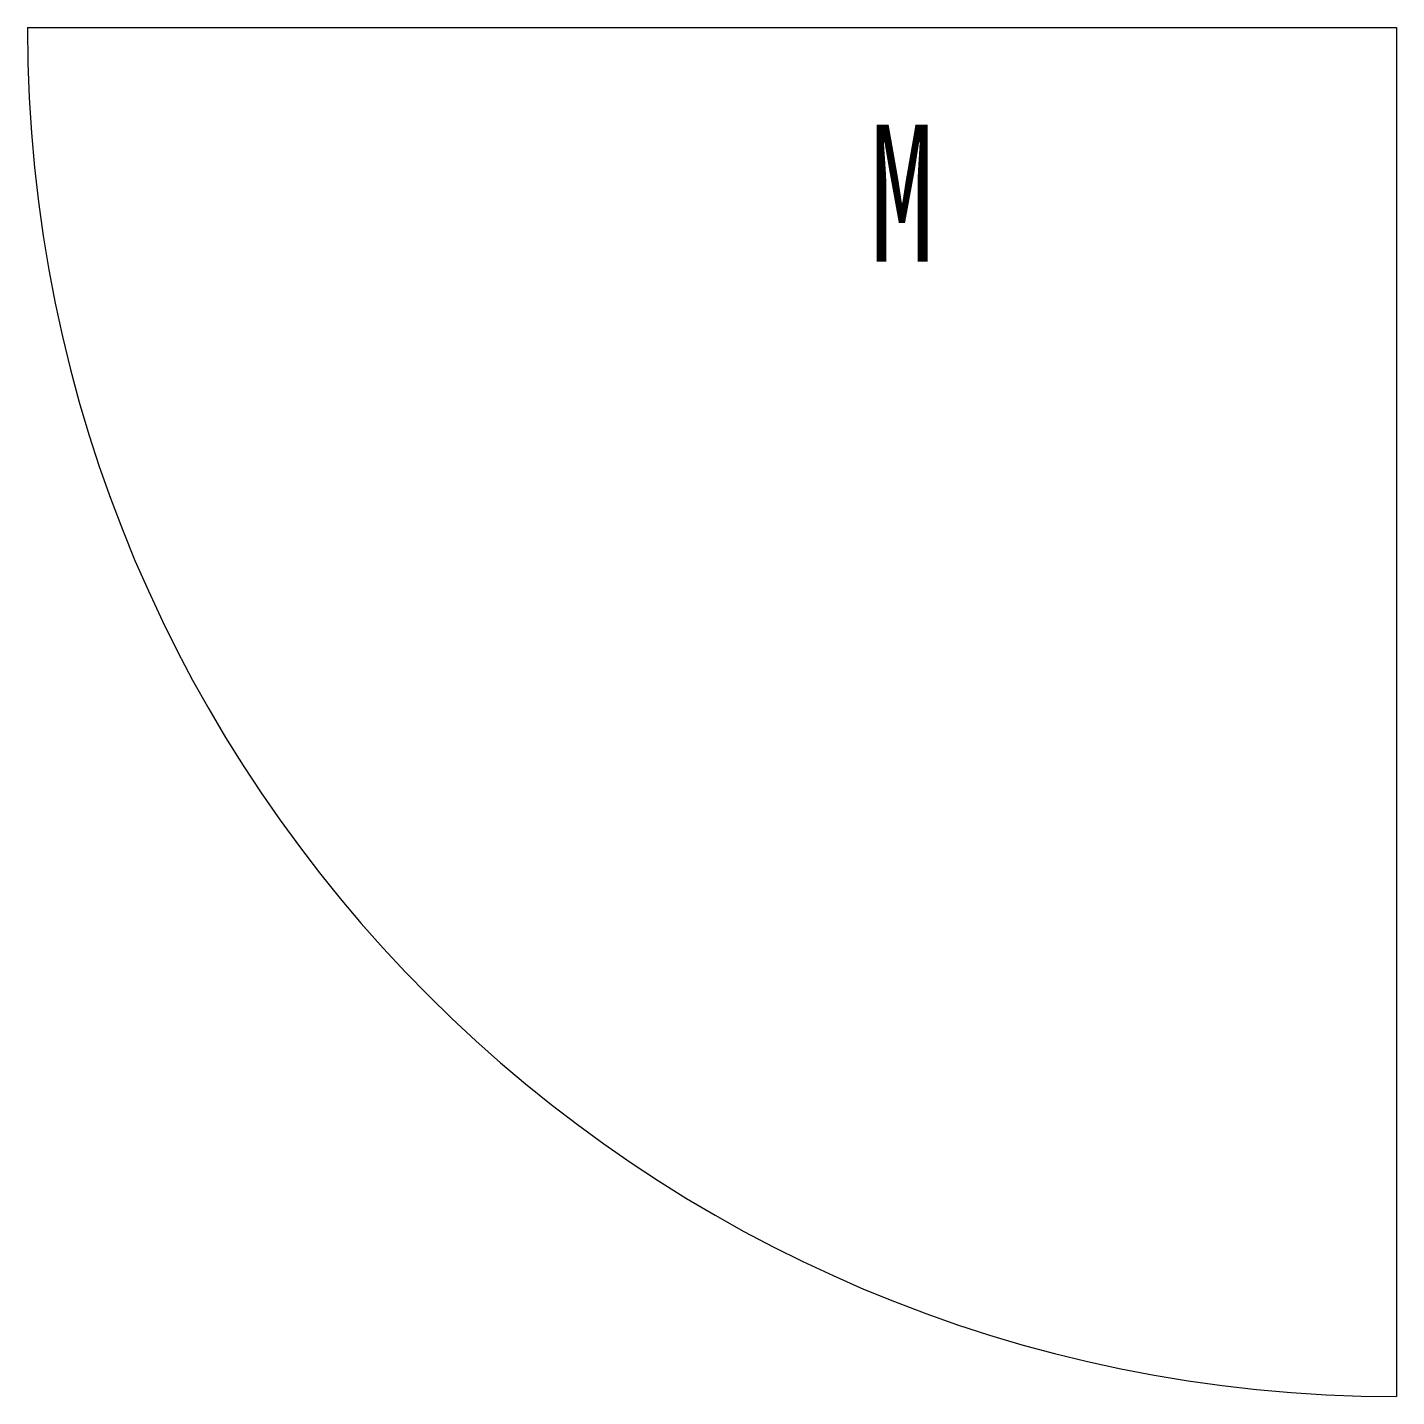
# Model space of a CAD drawing. Extents: x -1000 to 0, y -1000 to 0.
import ezdxf

# ---------------------------------------------------------------- set-up
doc = ezdxf.new("R2010")
doc.units = 0
doc.header["$MEASUREMENT"] = 0
doc.layers.get('0').update_dxf_attribs({"linetype": 'CONTINUOUS'})
doc.styles.add('TEXT', font='simfang.ttf', dxfattribs={"width": 0.7})

msp = doc.modelspace()

# ---------------------------------------------------------------- linework, layer by layer
for p, q in [((-1000, 0), (0, 0)), ((0, 0), (0, -1000))]:
    msp.add_line(p, q)
msp.add_arc((0, 0), 1000, 180, 270)

# ---------------------------------------------------------------- texts
at = {"style": 'TEXT', "width": 0.7}
msp.add_attdef('M', (-385, -171), 'M1', height=100, dxfattribs=at)

doc.saveas('drawing.dxf')
